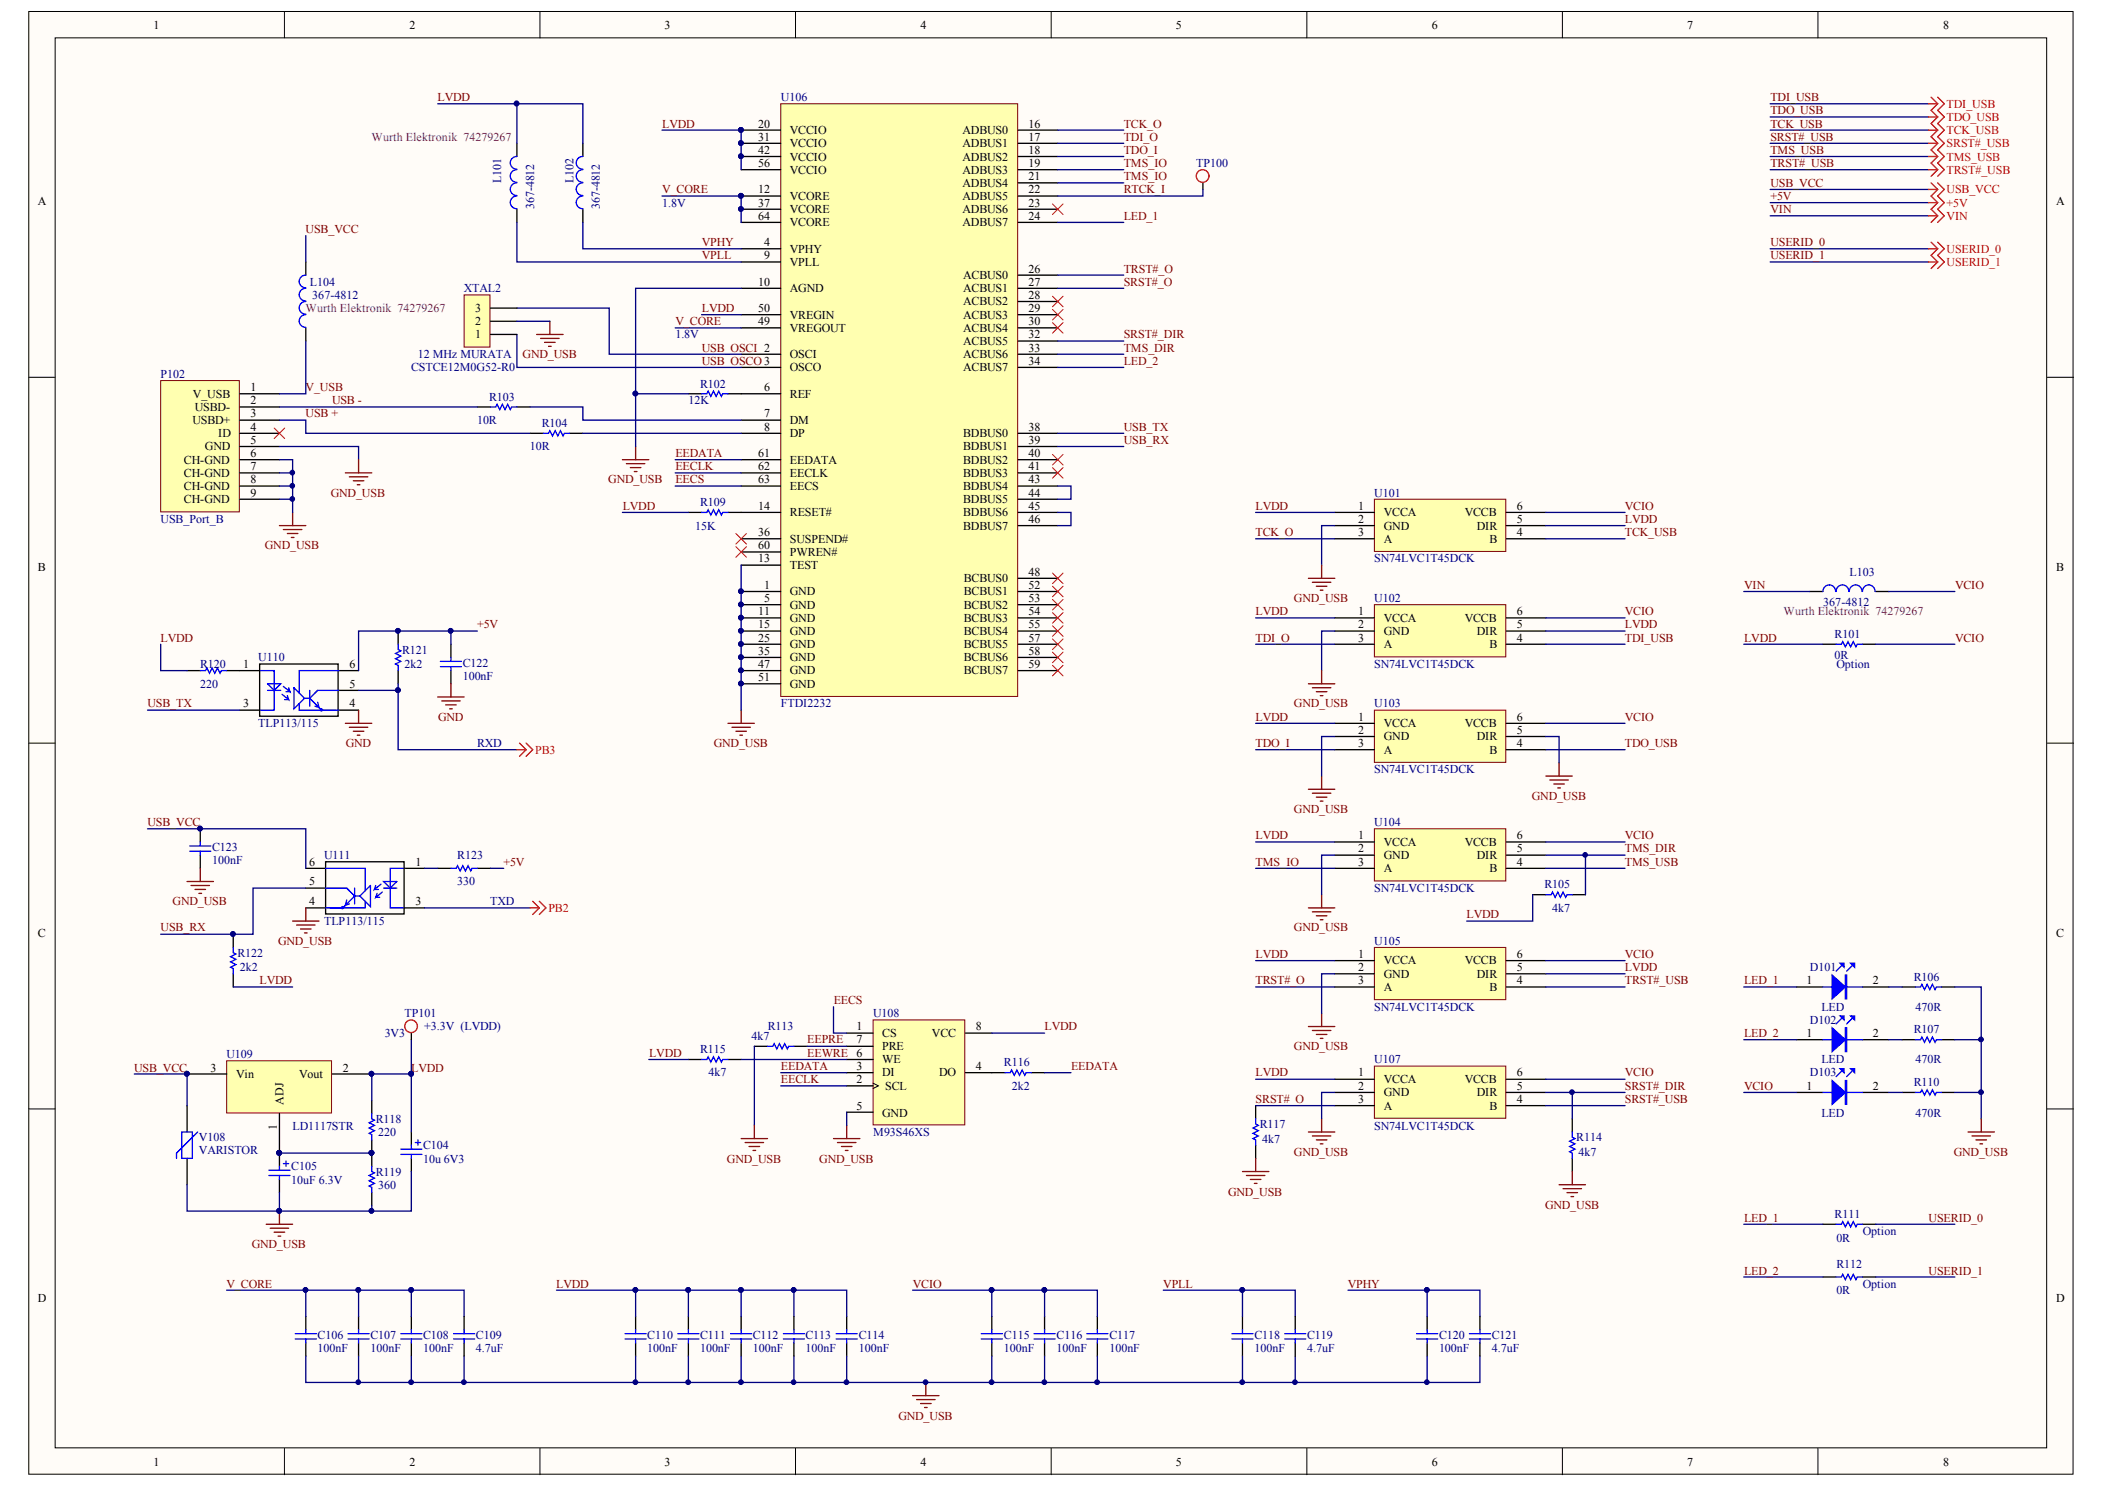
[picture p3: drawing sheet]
<svg xmlns="http://www.w3.org/2000/svg" width="297mm" height="210mm" viewBox="0 0 297 210" stroke-linecap="round" stroke-linejoin="round" font-family="sans-serif">
<defs><g id="words">
<g font-size="1.7">
<text x="21.7" y="4.1">1</text>
<text x="57.8" y="4.1">2</text>
<text x="93.8" y="4.1">3</text>
<text x="129.9" y="4.1">4</text>
<text x="165.9" y="4.1">5</text>
<text x="202" y="4.1">6</text>
<text x="238.1" y="4.1">7</text>
<text x="274.2" y="4.1">8</text>
<text x="107" y="18">20</text>
<text x="145.1" y="18">16</text>
<text x="107" y="19.9">31</text>
<text x="107" y="21.7">42</text>
<text x="107" y="23.6">56</text>
<text x="111.5" y="18.9">VCCIO</text>
<text x="111.5" y="20.8">VCCIO</text>
<text x="111.5" y="22.6">VCCIO</text>
<text x="135.8" y="18.9">ADBUS0</text>
<text x="135.8" y="20.8">ADBUS1</text>
<text x="135.8" y="22.6">ADBUS2</text>
<text x="145.1" y="19.9">17</text>
<text x="145.1" y="21.7">18</text>
<text x="145.1" y="23.6">19</text>
<text x="5.3" y="28.9">A</text>
<text x="107" y="27.3">12</text>
<text x="107" y="29.2">37</text>
<text x="111.5" y="28.2">VCORE</text>
<text x="111.5" y="24.5">VCCIO</text>
<text x="135.8" y="24.5">ADBUS3</text>
<text x="135.8" y="26.4">ADBUS4</text>
<text x="135.8" y="28.2">ADBUS5</text>
<text x="145.1" y="25.4">21</text>
<text x="145.1" y="27.3">22</text>
<text x="145.1" y="29.2">23</text>
<text x="290.2" y="28.9">A</text>
<text x="107" y="31">64</text>
<text x="107.8" y="34.7">4</text>
<text x="111.5" y="35.7">VPHY</text>
<text x="111.5" y="30.1">VCORE</text>
<text x="111.5" y="31.9">VCORE</text>
<text x="135.8" y="30.1">ADBUS6</text>
<text x="135.8" y="31.9">ADBUS7</text>
<text x="145.1" y="31">24</text>
<text x="107" y="40.3">10</text>
<text x="107.8" y="36.6">9</text>
<text x="111.5" y="37.5">VPLL</text>
<text x="111.5" y="41.2">AGND</text>
<text x="135.9" y="39.4">ACBUS0</text>
<text x="135.9" y="41.2">ACBUS1</text>
<text x="145.1" y="38.4">26</text>
<text x="145.1" y="40.3">27</text>
<text x="67.1" y="47.7">1</text>
<text x="67.1" y="45.9">2</text>
<text x="67.1" y="44">3</text>
<text x="107" y="45.9">49</text>
<text x="107" y="44">50</text>
<text x="111.5" y="46.8">VREGOUT</text>
<text x="111.5" y="45">VREGIN</text>
<text x="135.9" y="43.1">ACBUS2</text>
<text x="135.9" y="45">ACBUS3</text>
<text x="135.9" y="46.8">ACBUS4</text>
<text x="145.1" y="42.2">28</text>
<text x="145.1" y="44">29</text>
<text x="145.1" y="45.9">30</text>
<text x="145.1" y="47.7">32</text>
<text x="111.5" y="50.5">OSCI</text>
<text x="111.5" y="52.4">OSCO</text>
<text x="135.9" y="48.7">ACBUS5</text>
<text x="135.9" y="50.5">ACBUS6</text>
<text x="135.9" y="52.4">ACBUS7</text>
<text x="145.1" y="49.6">33</text>
<text x="145.1" y="51.5">34</text>
<text x="27.1" y="59.8">USBD+</text>
<text x="27.2" y="56.1">V_USB</text>
<text x="27.5" y="58">USBD-</text>
<text x="35.4" y="55.2">1</text>
<text x="35.4" y="57">2</text>
<text x="35.4" y="58.9">3</text>
<text x="107.8" y="55.2">6</text>
<text x="107.8" y="58.9">7</text>
<text x="111.5" y="56.1">REF</text>
<text x="111.5" y="59.8">DM</text>
<text x="26" y="65.4">CH-GND</text>
<text x="28.9" y="63.5">GND</text>
<text x="30.8" y="61.7">ID</text>
<text x="35.4" y="60.8">4</text>
<text x="35.4" y="62.6">5</text>
<text x="35.4" y="64.5">6</text>
<text x="107" y="64.5">61</text>
<text x="107.8" y="60.8">8</text>
<text x="111.5" y="61.7">DP</text>
<text x="111.5" y="65.4">EEDATA</text>
<text x="135.9" y="61.7">BDBUS0</text>
<text x="135.9" y="63.5">BDBUS1</text>
<text x="135.9" y="65.4">BDBUS2</text>
<text x="145.1" y="60.8">38</text>
<text x="145.1" y="62.6">39</text>
<text x="145.1" y="64.5">40</text>
<text x="26" y="67.3">CH-GND</text>
<text x="26" y="69.1">CH-GND</text>
<text x="26" y="71">CH-GND</text>
<text x="35.4" y="66.3">7</text>
<text x="35.4" y="68.2">8</text>
<text x="35.4" y="70">9</text>
<text x="107" y="71.9">14</text>
<text x="107" y="66.3">62</text>
<text x="107" y="68.2">63</text>
<text x="111.5" y="67.3">EECLK</text>
<text x="111.5" y="69.1">EECS</text>
<text x="135.9" y="67.3">BDBUS3</text>
<text x="135.9" y="69.1">BDBUS4</text>
<text x="135.9" y="71">BDBUS5</text>
<text x="145.1" y="66.3">41</text>
<text x="145.1" y="68.2">43</text>
<text x="145.1" y="70">44</text>
<text x="145.1" y="71.9">45</text>
<text x="191.6" y="71.9">1</text>
<text x="214.1" y="71.9">6</text>
<text x="107" y="75.6">36</text>
<text x="107" y="77.5">60</text>
<text x="111.5" y="72.8">RESET#</text>
<text x="111.5" y="76.6">SUSPEND#</text>
<text x="135.9" y="72.8">BDBUS6</text>
<text x="135.9" y="74.7">BDBUS7</text>
<text x="145.1" y="73.8">46</text>
<text x="191.6" y="75.6">3</text>
<text x="191.6" y="73.8">2</text>
<text x="195.3" y="76.6">A</text>
<text x="195.3" y="74.7">GND</text>
<text x="195.3" y="72.8">VCCA</text>
<text x="206.7" y="72.8">VCCB</text>
<text x="208.4" y="74.7">DIR</text>
<text x="210.2" y="76.6">B</text>
<text x="214.1" y="73.8">5</text>
<text x="214.1" y="75.6">4</text>
<text x="5.3" y="80.5">B</text>
<text x="107" y="79.3">13</text>
<text x="107.8" y="83.1">1</text>
<text x="111.5" y="84">GND</text>
<text x="111.5" y="80.3">TEST</text>
<text x="111.5" y="78.4">PWREN#</text>
<text x="136" y="82.1">BCBUS0</text>
<text x="136" y="84">BCBUS1</text>
<text x="145.1" y="81.2">48</text>
<text x="145.1" y="83.1">52</text>
<text x="290.2" y="80.5">B</text>
<text x="107" y="86.8">11</text>
<text x="107" y="88.6">15</text>
<text x="107.8" y="84.9">5</text>
<text x="111.5" y="85.8">GND</text>
<text x="111.5" y="87.7">GND</text>
<text x="111.5" y="89.6">GND</text>
<text x="136" y="85.8">BCBUS2</text>
<text x="136" y="87.7">BCBUS3</text>
<text x="136" y="89.6">BCBUS4</text>
<text x="145.1" y="84.9">53</text>
<text x="145.1" y="86.8">54</text>
<text x="145.1" y="88.6">55</text>
<text x="191.6" y="88.6">2</text>
<text x="191.6" y="86.8">1</text>
<text x="195.3" y="89.6">GND</text>
<text x="195.3" y="87.7">VCCA</text>
<text x="206.7" y="87.7">VCCB</text>
<text x="208.4" y="89.6">DIR</text>
<text x="214.1" y="86.8">6</text>
<text x="214.1" y="88.6">5</text>
<text x="34.3" y="94.2">1</text>
<text x="49.3" y="94.2">6</text>
<text x="107" y="90.5">25</text>
<text x="107" y="92.4">35</text>
<text x="107" y="94.2">47</text>
<text x="111.5" y="91.4">GND</text>
<text x="111.5" y="93.3">GND</text>
<text x="111.5" y="95.1">GND</text>
<text x="136" y="91.4">BCBUS5</text>
<text x="136" y="93.3">BCBUS6</text>
<text x="136" y="95.1">BCBUS7</text>
<text x="145.1" y="90.5">57</text>
<text x="145.1" y="92.4">58</text>
<text x="145.1" y="94.2">59</text>
<text x="191.6" y="90.5">3</text>
<text x="195.3" y="91.4">A</text>
<text x="210.2" y="91.4">B</text>
<text x="214.1" y="90.5">4</text>
<text x="34.3" y="99.8">3</text>
<text x="49.3" y="99.8">4</text>
<text x="49.3" y="97">5</text>
<text x="107" y="96.1">51</text>
<text x="111.5" y="97">GND</text>
<text x="191.6" y="101.6">1</text>
<text x="214.1" y="101.6">6</text>
<text x="191.6" y="105.4">3</text>
<text x="191.6" y="103.5">2</text>
<text x="195.3" y="106.3">A</text>
<text x="195.3" y="104.4">GND</text>
<text x="195.3" y="102.6">VCCA</text>
<text x="206.7" y="102.6">VCCB</text>
<text x="208.4" y="104.4">DIR</text>
<text x="210.2" y="106.3">B</text>
<text x="214.1" y="103.5">5</text>
<text x="214.1" y="105.4">4</text>
<text x="191.6" y="118.4">1</text>
<text x="195.3" y="119.3">VCCA</text>
<text x="206.7" y="119.3">VCCB</text>
<text x="214.1" y="118.4">6</text>
<text x="43.6" y="124.9">5</text>
<text x="43.6" y="122.1">6</text>
<text x="58.6" y="122.1">1</text>
<text x="191.6" y="122.1">3</text>
<text x="191.6" y="120.2">2</text>
<text x="195.3" y="123">A</text>
<text x="195.3" y="121.2">GND</text>
<text x="208.4" y="121.2">DIR</text>
<text x="210.2" y="123">B</text>
<text x="214.1" y="120.2">5</text>
<text x="214.1" y="122.1">4</text>
<text x="43.6" y="127.7">4</text>
<text x="58.6" y="127.7">3</text>
<text x="5.3" y="132.2">C</text>
<text x="191.6" y="137">2</text>
<text x="191.6" y="135.1">1</text>
<text x="195.3" y="137.9">GND</text>
<text x="195.3" y="136">VCCA</text>
<text x="206.7" y="136">VCCB</text>
<text x="208.4" y="137.9">DIR</text>
<text x="214.1" y="135.1">6</text>
<text x="214.1" y="137">5</text>
<text x="290.2" y="132.2">C</text>
<text x="191.6" y="138.8">3</text>
<text x="195.3" y="139.8">A</text>
<text x="210.2" y="139.8">B</text>
<text x="214.1" y="138.8">4</text>
<text x="254.9" y="138.8">1</text>
<text x="264.3" y="138.8">2</text>
<text x="120.9" y="145.3">1</text>
<text x="120.9" y="147.2">7</text>
<text x="124.5" y="146.3">CS</text>
<text x="124.5" y="150">WE</text>
<text x="124.5" y="148.1">PRE</text>
<text x="131.5" y="146.3">VCC</text>
<text x="137.7" y="145.3">8</text>
<text x="254.9" y="146.3">1</text>
<text x="264.3" y="146.3">2</text>
<text x="29.7" y="151.2">3</text>
<text x="33.3" y="152.1">Vin</text>
<text x="40" y="155.8" transform="rotate(-90 40 155.8)">ADJ</text>
<text x="42.2" y="152.1">Vout</text>
<text x="48.4" y="151.2">2</text>
<text x="120.9" y="152.8">2</text>
<text x="120.9" y="150.9">3</text>
<text x="124.5" y="151.8">DI</text>
<text x="124.9" y="153.7">SCL</text>
<text x="132.5" y="151.8">DO</text>
<text x="137.7" y="150.9">4</text>
<text x="191.6" y="155.6">3</text>
<text x="191.6" y="153.7">2</text>
<text x="191.6" y="151.8">1</text>
<text x="195.3" y="154.6">GND</text>
<text x="195.3" y="152.8">VCCA</text>
<text x="206.7" y="152.8">VCCB</text>
<text x="208.4" y="154.6">DIR</text>
<text x="214.1" y="151.8">6</text>
<text x="214.1" y="153.7">5</text>
<text x="214.1" y="155.6">4</text>
<text x="254.9" y="153.7">1</text>
<text x="264.3" y="153.7">2</text>
<text x="39.1" y="159.4" transform="rotate(-90 39.1 159.4)">1</text>
<text x="120.9" y="156.6">5</text>
<text x="124.5" y="157.5">GND</text>
<text x="195.3" y="156.6">A</text>
<text x="210.2" y="156.6">B</text>
<text x="5.3" y="183.7">D</text>
<text x="290.2" y="183.7">D</text>
<text x="21.7" y="206.8">1</text>
<text x="57.8" y="206.8">2</text>
<text x="93.8" y="206.8">3</text>
<text x="129.9" y="206.8">4</text>
<text x="165.9" y="206.8">5</text>
<text x="202" y="206.8">6</text>
<text x="238.1" y="206.8">7</text>
<text x="274.2" y="206.8">8</text>
</g>
<g font-size="1.7" fill="#800000">
<text x="61.7" y="14.3">LVDD</text>
<text x="93.5" y="18">LVDD</text>
<text x="158.6" y="18">TCK_O</text>
<text x="249.8" y="14.3">TDI_USB</text>
<text x="249.8" y="16.1">TDO_USB</text>
<text x="249.8" y="18">TCK_USB</text>
<text x="158.6" y="19.9">TDI_O</text>
<text x="158.6" y="21.7">TDO_I</text>
<text x="158.6" y="23.6">TMS_IO</text>
<text x="249.8" y="19.9">SRST#_USB</text>
<text x="249.8" y="23.6">TRST#_USB</text>
<text x="249.8" y="21.7">TMS_USB</text>
<text x="93.5" y="27.3">V_CORE</text>
<text x="158.6" y="25.4">TMS_IO</text>
<text x="158.6" y="27.3">RTCK_I</text>
<text x="249.8" y="26.4">USB_VCC</text>
<text x="249.8" y="28.2">+5V</text>
<text x="43.1" y="32.9">USB_VCC</text>
<text x="99" y="34.7">VPHY</text>
<text x="158.6" y="31">LED_1</text>
<text x="249.8" y="30.1">VIN</text>
<text x="249.8" y="34.7">USERID_0</text>
<text x="99" y="36.6">VPLL</text>
<text x="158.6" y="38.4">TRST#_O</text>
<text x="158.6" y="40.3">SRST#_O</text>
<text x="249.8" y="36.6">USERID_1</text>
<text x="95.3" y="45.9">V_CORE</text>
<text x="99" y="44">LVDD</text>
<text x="158.6" y="47.7">SRST#_DIR</text>
<text x="73.7" y="50.5">GND_USB</text>
<text x="99" y="49.6">USB_OSCI 2</text>
<text x="99" y="51.5">USB_OSCO3</text>
<text x="158.6" y="49.6">TMS_DIR</text>
<text x="158.6" y="51.5">LED_2</text>
<text x="43.1" y="55.2">V_USB</text>
<text x="43.1" y="58.9">USB +</text>
<text x="46.9" y="57">USB -</text>
<text x="95.3" y="64.5">EEDATA</text>
<text x="158.6" y="62.6">USB_RX</text>
<text x="158.6" y="60.8">USB_TX</text>
<text x="46.7" y="70">GND_USB</text>
<text x="85.8" y="68.2">GND_USB</text>
<text x="87.9" y="71.9">LVDD</text>
<text x="95.3" y="68.2">EECS</text>
<text x="95.3" y="66.3">EECLK</text>
<text x="177.2" y="71.9">LVDD</text>
<text x="229.3" y="71.9">VCIO</text>
<text x="37.4" y="77.5">GND_USB</text>
<text x="177.2" y="75.6">TCK_O</text>
<text x="229.3" y="73.8">LVDD</text>
<text x="229.3" y="75.6">TCK_USB</text>
<text x="246.1" y="83.1">VIN</text>
<text x="275.9" y="83.1">VCIO</text>
<text x="67.3" y="88.6">+5V</text>
<text x="177.2" y="86.8">LVDD</text>
<text x="182.6" y="84.9">GND_USB</text>
<text x="229.3" y="86.8">VCIO</text>
<text x="229.3" y="88.6">LVDD</text>
<text x="22.7" y="90.5">LVDD</text>
<text x="177.2" y="90.5">TDI_O</text>
<text x="229.3" y="90.5">TDI_USB</text>
<text x="246.1" y="90.5">LVDD</text>
<text x="275.9" y="90.5">VCIO</text>
<text x="20.8" y="99.8">USB_TX</text>
<text x="61.8" y="101.6">GND</text>
<text x="177.2" y="101.6">LVDD</text>
<text x="182.6" y="99.8">GND_USB</text>
<text x="229.3" y="101.6">VCIO</text>
<text x="48.8" y="105.4">GND</text>
<text x="100.7" y="105.4">GND_USB</text>
<text x="177.2" y="105.4">TDO_I</text>
<text x="229.3" y="105.4">TDO_USB</text>
<text x="216.2" y="112.8">GND_USB</text>
<text x="20.8" y="116.5">USB_VCC</text>
<text x="177.2" y="118.4">LVDD</text>
<text x="182.6" y="114.7">GND_USB</text>
<text x="229.3" y="118.4">VCIO</text>
<text x="71" y="122.1">+5V</text>
<text x="177.2" y="122.1">TMS_IO</text>
<text x="229.3" y="120.2">TMS_DIR</text>
<text x="229.3" y="122.1">TMS_USB</text>
<text x="22.7" y="131.4">USB_RX</text>
<text x="24.4" y="127.7">GND_USB</text>
<text x="182.6" y="131.4">GND_USB</text>
<text x="206.9" y="129.5">LVDD</text>
<text x="39.2" y="133.3">GND_USB</text>
<text x="177.2" y="135.1">LVDD</text>
<text x="229.3" y="135.1">VCIO</text>
<text x="229.3" y="137">LVDD</text>
<text x="36.6" y="138.8">LVDD</text>
<text x="117.6" y="141.6">EECS</text>
<text x="177.2" y="138.8">TRST#_O</text>
<text x="229.3" y="138.8">TRST#_USB</text>
<text x="246.1" y="138.8">LED_1</text>
<text x="91.6" y="149.1">LVDD</text>
<text x="113.9" y="147.2">EEPRE</text>
<text x="113.9" y="149.1">EEWRE 6</text>
<text x="147.4" y="145.3">LVDD</text>
<text x="182.6" y="148.1">GND_USB</text>
<text x="246.1" y="146.3">LED_2</text>
<text x="18.9" y="151.2">USB_VCC</text>
<text x="58" y="151.2">LVDD</text>
<text x="110.2" y="150.9">EEDATA</text>
<text x="110.2" y="152.8">EECLK</text>
<text x="151.1" y="150.9">EEDATA</text>
<text x="177.2" y="151.8">LVDD</text>
<text x="177.2" y="155.6">SRST#_O</text>
<text x="229.3" y="151.8">VCIO</text>
<text x="229.3" y="153.7">SRST#_DIR</text>
<text x="229.3" y="155.6">SRST#_USB</text>
<text x="246.1" y="153.7">VCIO</text>
<text x="102.6" y="164">GND_USB</text>
<text x="115.6" y="164">GND_USB</text>
<text x="182.6" y="163.1">GND_USB</text>
<text x="275.7" y="163.1">GND_USB</text>
<text x="173.3" y="168.7">GND_USB</text>
<text x="218" y="170.5">GND_USB</text>
<text x="246.1" y="172.4">LED_1</text>
<text x="272.2" y="172.4">USERID_0</text>
<text x="35.5" y="176.1">GND_USB</text>
<text x="246.1" y="179.8">LED_2</text>
<text x="272.2" y="179.8">USERID_1</text>
<text x="32" y="181.7">V_CORE</text>
<text x="78.5" y="181.7">LVDD</text>
<text x="128.8" y="181.7">VCIO</text>
<text x="164.2" y="181.7">VPLL</text>
<text x="190.2" y="181.7">VPHY</text>
<text x="126.8" y="200.3">GND_USB</text>
</g>
<g font-size="1.7" fill="#000080">
<text x="110.2" y="14.3">U106</text>
<text x="168.8" y="23.6">TP100</text>
<text x="70.7" y="25.8" transform="rotate(-90 70.7 25.8)">L101</text>
<text x="75.4" y="29.5" transform="rotate(-90 75.4 29.5)">367-4812</text>
<text x="80.9" y="25.8" transform="rotate(-90 80.9 25.8)">L102</text>
<text x="84.7" y="29.5" transform="rotate(-90 84.7 29.5)">367-4812</text>
<text x="93.5" y="29.2">1.8V</text>
<text x="43.7" y="40.3">L104</text>
<text x="65.5" y="41.2">XTAL2</text>
<text x="44.1" y="42.2">367-4812</text>
<text x="95.3" y="47.7">1.8V</text>
<text x="22.7" y="53.3">P102</text>
<text x="58" y="52.4">CSTCE12M0G52-R0</text>
<text x="58.9" y="50.5">12 MHz MURATA</text>
<text x="67.3" y="59.8">10R</text>
<text x="69" y="56.5">R103</text>
<text x="97.2" y="57">12K</text>
<text x="98.8" y="54.7">R102</text>
<text x="74.8" y="63.5">10R</text>
<text x="76.5" y="60.2">R104</text>
<text x="98.8" y="71.4">R109</text>
<text x="193.9" y="70">U101</text>
<text x="22.7" y="73.8">USB_Port_B</text>
<text x="98.1" y="74.7">15K</text>
<text x="193.9" y="79.3">SN74LVC1T45DCK</text>
<text x="261" y="81.2">L103</text>
<text x="193.9" y="84.9">U102</text>
<text x="257.3" y="85.5">367-4812</text>
<text x="258.9" y="90">R101</text>
<text x="28.2" y="94.2">R120</text>
<text x="36.5" y="93.3">U110</text>
<text x="56.7" y="92.2">R121</text>
<text x="57.1" y="94.2">2k2</text>
<text x="65.3" y="94">C122</text>
<text x="65.3" y="95.9">100nF</text>
<text x="193.9" y="94.2">SN74LVC1T45DCK</text>
<text x="258.9" y="92.9">0R</text>
<text x="259.1" y="94.2">Option</text>
<text x="28.2" y="97">220</text>
<text x="110.2" y="99.8">FTDI2232</text>
<text x="193.9" y="99.8">U103</text>
<text x="36.5" y="102.6">TLP113/115</text>
<text x="67.3" y="105.4">RXD</text>
<text x="193.9" y="109.1">SN74LVC1T45DCK</text>
<text x="193.9" y="116.5">U104</text>
<text x="29.9" y="120.1">C123</text>
<text x="29.9" y="121.9">100nF</text>
<text x="45.8" y="121.2">U111</text>
<text x="64.5" y="121.2">R123</text>
<text x="64.5" y="124.9">330</text>
<text x="193.9" y="125.8">SN74LVC1T45DCK</text>
<text x="217.9" y="125.3">R105</text>
<text x="45.8" y="130.5">TLP113/115</text>
<text x="69.2" y="127.7">TXD</text>
<text x="219" y="128.6">4k7</text>
<text x="33.5" y="134.9">R122</text>
<text x="33.8" y="137">2k2</text>
<text x="193.9" y="133.3">U105</text>
<text x="255.4" y="137">D101</text>
<text x="57.1" y="143.5">TP101</text>
<text x="123.2" y="143.5">U108</text>
<text x="193.9" y="142.5">SN74LVC1T45DCK</text>
<text x="257" y="142.5">LED</text>
<text x="270" y="138.3">R106</text>
<text x="270.3" y="142.5">470R</text>
<text x="32" y="149.3">U109</text>
<text x="54.3" y="146.3">3V3</text>
<text x="59.9" y="145.3">+3.3V (LVDD)</text>
<text x="98.8" y="148.5">R115</text>
<text x="106.1" y="146.7">4k7</text>
<text x="108.3" y="145.3">R113</text>
<text x="193.9" y="150">U107</text>
<text x="255.4" y="144.4">D102</text>
<text x="257" y="150">LED</text>
<text x="270" y="145.8">R107</text>
<text x="270.3" y="150">470R</text>
<text x="100" y="151.8">4k7</text>
<text x="141.7" y="150.4">R116</text>
<text x="142.8" y="153.7">2k2</text>
<text x="255.4" y="151.8">D103</text>
<text x="270" y="153.2">R110</text>
<text x="28.1" y="161">V108</text>
<text x="41.3" y="159.4">LD1117STR</text>
<text x="53" y="158.4">R118</text>
<text x="53.4" y="160.3">220</text>
<text x="123.2" y="160.3">M93S46XS</text>
<text x="177.8" y="159.1">R117</text>
<text x="178.1" y="161.2">4k7</text>
<text x="193.9" y="159.4">SN74LVC1T45DCK</text>
<text x="222.4" y="161">R114</text>
<text x="257" y="157.5">LED</text>
<text x="270.3" y="157.5">470R</text>
<text x="28.1" y="162.8">VARISTOR</text>
<text x="41.1" y="165.1">C105</text>
<text x="41.1" y="167">10uF 6.3V</text>
<text x="53" y="165.9">R119</text>
<text x="53.4" y="167.7">360</text>
<text x="59.7" y="162.1">C104</text>
<text x="59.7" y="164">10u 6V3</text>
<text x="222.8" y="163.1">4k7</text>
<text x="258.9" y="171.8">R111</text>
<text x="259.1" y="175.2">0R</text>
<text x="259.1" y="178.9">R112</text>
<text x="262.9" y="174.2">Option</text>
<text x="259.1" y="182.6">0R</text>
<text x="262.9" y="181.7">Option</text>
<text x="44.8" y="188.8">C106</text>
<text x="44.8" y="190.7">100nF</text>
<text x="52.3" y="188.8">C107</text>
<text x="52.3" y="190.7">100nF</text>
<text x="59.7" y="188.8">C108</text>
<text x="59.7" y="190.7">100nF</text>
<text x="67.2" y="188.8">C109</text>
<text x="67.2" y="190.7">4.7uF</text>
<text x="91.3" y="188.8">C110</text>
<text x="91.3" y="190.7">100nF</text>
<text x="98.8" y="188.8">C111</text>
<text x="98.8" y="190.7">100nF</text>
<text x="106.2" y="188.8">C112</text>
<text x="106.2" y="190.7">100nF</text>
<text x="113.7" y="188.8">C113</text>
<text x="113.7" y="190.7">100nF</text>
<text x="121.2" y="188.8">C114</text>
<text x="121.2" y="190.7">100nF</text>
<text x="141.7" y="188.8">C115</text>
<text x="141.7" y="190.7">100nF</text>
<text x="149.1" y="188.8">C116</text>
<text x="149.1" y="190.7">100nF</text>
<text x="156.5" y="188.8">C117</text>
<text x="156.5" y="190.7">100nF</text>
<text x="177" y="188.8">C118</text>
<text x="177" y="190.7">100nF</text>
<text x="184.5" y="188.8">C119</text>
<text x="184.5" y="190.7">4.7uF</text>
<text x="203.1" y="188.8">C120</text>
<text x="203.1" y="190.7">100nF</text>
<text x="210.5" y="188.8">C121</text>
<text x="210.5" y="190.7">4.7uF</text>
</g>
<g font-size="1.7" fill="#f00">
<text x="274.7" y="15.2">TDI_USB</text>
<text x="274.7" y="17.1">TDO_USB</text>
<text x="274.7" y="18.9">TCK_USB</text>
<text x="274.7" y="20.8">SRST#_USB</text>
<text x="274.7" y="22.6">TMS_USB</text>
<text x="274.7" y="24.5">TRST#_USB</text>
<text x="274.7" y="27.3">USB_VCC</text>
<text x="274.7" y="29.2">+5V</text>
<text x="274.7" y="31">VIN</text>
<text x="274.7" y="35.7">USERID_0</text>
<text x="274.7" y="37.5">USERID_1</text>
<text x="75.5" y="106.3">PB3</text>
<text x="77.4" y="128.6">PB2</text>
</g>
<g font-size="1.7" fill="#800080">
<text x="52.4" y="19.9">Wurth Elektronik 74279267</text>
<text x="43.1" y="44">Wurth Elektronik 74279267</text>
<text x="251.7" y="86.8">Wurth Elektronik 74279267</text>
</g>
</g></defs>
<g fill="#fffcf8" stroke="#000" stroke-width=".14">
<path d="M4.1 1.6h288.4v206.4h-288.4z"/>
<path d="M7.8 5.3h281v198.9h-281z"/>
</g>
<g fill="none" stroke="#000" stroke-width=".14">
<path d="M40.1 1.6v3.7M76.2 1.6v3.7M112.3 1.6v3.7M148.3 1.6v3.7M184.4 1.6v3.7M220.5 1.6v3.7M256.5 1.6v3.7M4.1 53.2h3.7M288.9 53.2h3.7M4.1 104.8h3.7M288.9 104.8h3.7M4.1 156.4h3.7"/>
<path d="M288.9 156.4h3.7M40.1 204.3v3.7M76.2 204.3v3.7M112.3 204.3v3.7M148.3 204.3v3.7M184.4 204.3v3.7M220.5 204.3v3.7M256.5 204.3v3.7"/>
</g>
<path d="M22.7 53.7h11.1v18.5h-11.1z" fill="#ffffb0" stroke="#800000" stroke-width=".14"/>
<path d="M33.8 55.5h5.6M33.8 57.4h5.6M33.8 59.3h5.6M33.8 61.1h5.6M33.8 63h5.6M33.8 64.8h5.6M33.8 66.7h5.6M33.8 68.6h5.6M33.8 70.4h5.6" fill="none" stroke="#000" stroke-width=".19"/>
<path d="M39.4 74.1h3.8M40 74.7h2.6M40.5 75.3h1.5M41.1 75.8h.4M41.3 72.3v1.8M37.6 172.7h3.7M38.1 173.3h2.6M38.7 173.8h1.5M39.2 174.4h.4M39.4 170.8v1.9" fill="none" stroke="#800000" stroke-width=".19"/>
<circle cx="39.4" cy="170.8" r=".33" fill="#000080" stroke="#000080" stroke-width=".14"/>
<path d="M32 149.6h14.8v7.4h-14.8z" fill="#ffffb0" stroke="#800000" stroke-width=".14"/>
<g fill="none" stroke="#000" stroke-width=".19">
<path d="M43.2 37v1.8M43.2 46.3v1.8M255.4 83.4h1.8M257.2 90.9h1.9M262.8 90.9h1.9M264.7 83.4h1.8M253.5 139.2h3.7M262.8 139.2h3.7M268.4 139.2h1.9M274 139.2h1.9M26.4 151.5h5.6M26.4 156v3.7"/>
<path d="M39.4 157.1v7.4M46.9 151.5h5.6M52.5 155.2v1.9M58 159.7v1.8M253.5 146.7h3.7M253.5 154.1h3.7M262.8 146.7h3.7M262.8 154.1h3.7M268.4 146.7h1.9M268.4 154.1h1.9M274 146.7h1.9M274 154.1h1.9"/>
<path d="M26.4 163.4v3.7M39.4 166.4v1.8M52.5 160.8v3.7M52.5 168.2v1.9M58 163.4v1.9M257.2 172.7h1.9M262.8 172.7h1.9M257.2 180.1h1.9M262.8 180.1h1.9"/>
</g>
<g fill="#000080" stroke="#000080" stroke-width=".14">
<circle cx="39.4" cy="162.6" r=".33"/>
<circle cx="52.4" cy="151.5" r=".33"/>
<circle cx="26.4" cy="151.5" r=".33"/>
<circle cx="52.4" cy="162.6" r=".33"/>
<circle cx="39.4" cy="170.8" r=".33"/>
<circle cx="52.4" cy="170.8" r=".33"/>
<circle cx="58" cy="151.5" r=".33"/>
<circle cx="279.5" cy="154.1" r=".33"/>
<circle cx="279.5" cy="146.6" r=".33"/>
</g>
<g fill="none" stroke="#00f" stroke-width=".19">
<path d="M43.2 38.8a.89 .89 0 0 0-1 .9 .89 .89 0 0 0 1 .9M43.2 44.4a.89 .89 0 0 0-1 .9 .89 .89 0 0 0 1 .9M43.2 42.5a.89 .89 0 0 0-1 .9 .89 .89 0 0 0 1 .9M43.2 40.7a.89 .89 0 0 0-1 .9 .89 .89 0 0 0 1 .9M259 83.4a.89 .89 0 0 0-.9-.9 .89 .89 0 0 0-.9 .9M259.1 90.9h.7l.2-.4 .4 .8 .4-.8 .3 .8 .4-.8 .4 .8 .2-.4h.7M260.9 83.4a.89 .89 0 0 0-.9-.9 .89 .89 0 0 0-.9 .9M262.7 83.4a.89 .89 0 0 0-.8-.9 .89 .89 0 0 0-.9 .9M264.6 83.4a.88 .88 0 0 0-.9-.9 .88 .88 0 0 0-.9 .9M257.2 139.2h5.6M259.8 136.3l-.7 .7M261.3 136.3l-.7 .7"/>
<path d="M270.3 139.2h.7l.2-.3 .4 .7 .3-.7 .4 .7 .4-.7 .4 .7 .1-.4h.8M25.7 159.7h1.4v3.7h-1.4zM27.9 159.7l-3 3v.7M52.5 157.1v.7l.3 .2-.7 .4 .7 .4-.7 .3 .7 .4-.7 .4 .4 .2v.7M257.2 146.7h5.6M257.2 154.1h5.6M259.8 143.7l-.7 .7M259.8 151.1l-.7 .8M261.3 143.7l-.7 .7M261.3 151.1l-.7 .8M270.3 146.7h.7l.2-.4 .4 .7 .3-.7 .4 .7 .4-.7 .4 .7 .1-.3h.8M270.3 154.1h.7l.2-.4 .4 .8 .3-.8 .4 .8 .4-.8 .4 .8 .1-.4h.8"/>
<path d="M37.9 165.1h3M37.9 165.8h3M39.4 164.5v.6M39.4 165.8v.6M40 164.1h.7M40.4 163.8v.7M52.5 164.5v.8l.3 .1-.7 .4 .7 .4-.7 .4 .7 .3-.7 .4 .4 .2v.7M56.6 162.1h2.9M56.6 162.8h2.9M58 161.5v.6M58 162.8v.6M58.6 161.2h.7"/>
<path d="M59 160.8v.7M259.1 172.7h.7l.2-.4 .4 .8 .4-.8 .3 .8 .4-.8 .4 .8 .2-.4h.7M259.1 180.1h.7l.2-.3 .4 .7 .4-.7 .3 .7 .4-.7 .4 .7 .2-.4h.7"/>
</g>
<g fill="none" stroke="#000080" stroke-width=".19">
<path d="M39.4 63h11.2v1.8M246.1 83.4h9.3M246.1 90.9h11.1M264.7 90.9h11.2M266.5 83.4h9.4M246.1 139.2h7.4M266.5 139.2h1.9M275.9 139.2h3.7v18.6M52.5 155.2v-3.7h5.5v8.2M246.1 146.7h7.4M246.1 154.1h7.4M266.5 146.7h1.9"/>
<path d="M266.5 154.1h1.9M275.9 146.7h3.7M275.9 154.1h3.7M26.4 167.1v3.7h13v-2.6M39.4 162.7h13.1M52.5 170.1v.7h-13.1M58 165.3v5.5h-5.5M246.1 172.7h11.1M246.1 180.1h11.1"/>
</g>
<path d="M48.7 66.7h3.8M49.3 67.3h2.6M49.9 67.8h1.4M50.4 68.4h.4M50.6 64.8v1.9M277.7 159.7h3.7M279.6 157.8v1.9M278.3 160.2h2.6M278.8 160.8h1.5M279.4 161.4h.4" fill="none" stroke="#800000" stroke-width=".19"/>
<g fill="#00f" stroke="#00f" stroke-width=".19">
<path d="M258.5 137.6l1.9 1.6-1.9 1.7z"/>
<path d="M261.1 135.9h.6v.5z"/>
<path d="M259.7 135.9h.5v.5z"/>
<path d="M258.5 145l1.9 1.7-1.9 1.6z"/>
<path d="M261.1 143.3h.6v.6z"/>
<path d="M259.7 143.3h.5v.6z"/>
<path d="M258.5 152.4l1.9 1.7-1.9 1.7z"/>
<path d="M261.1 150.8h.6v.5z"/>
<path d="M259.7 150.8h.5v.5z"/>
<path d="M260.4 137.6h.2v3.3h-.2z" fill-rule="evenodd"/>
<path d="M260.4 145h.2v3.3h-.2z" fill-rule="evenodd"/>
<path d="M260.4 152.4h.2v3.4h-.2z" fill-rule="evenodd"/>
</g>
<path d="M193.9 150.4h18.6v7.3h-18.6z" fill="#ffffb0" stroke="#800000" stroke-width=".14"/>
<path d="M177.2 156v1.8M188.4 156h5.5M188.4 154.1h5.5M188.4 152.2h5.5M212.6 156h5.5M212.6 154.1h5.5M212.6 152.2h5.5M221.9 157.8v1.9M177.2 161.5v1.9M221.9 163.4v1.9" fill="none" stroke="#000" stroke-width=".19"/>
<path d="M177.2 152.2h11.2M177.2 156h11.2M218.1 152.2h11.2M218.1 154.1h11.2M218.1 156h11.2M221.9 154.1v3.7" fill="none" stroke="#000080" stroke-width=".19"/>
<g fill="none" stroke="#800000" stroke-width=".19">
<path d="M184.6 159.7h3.8M186.5 157.8v1.9M175.3 165.3h3.7M175.9 165.8h2.6M176.4 166.4h1.5M177 166.9h.4M177.2 163.4v1.9M185.2 160.2h2.6M185.8 160.8h1.4M186.3 161.4h.4M220 167.1h3.7M220.6 167.7h2.6"/>
<path d="M221.1 168.2h1.5M221.7 168.8h.4M221.9 165.3v1.8"/>
</g>
<path d="M177.2 157.8v.8l.4 .2-.8 .3 .8 .4-.8 .4 .8 .3-.8 .4 .4 .2v.7M221.9 159.7v.7l.3 .2-.7 .4 .7 .4-.7 .3 .7 .4-.7 .4 .4 .2v.7" fill="none" stroke="#00f" stroke-width=".19"/>
<circle cx="221.8" cy="154.1" r=".33" fill="#000080" stroke="#000080" stroke-width=".14"/>
<path d="M193.9 133.6h18.6v7.4h-18.6z" fill="#ffffb0" stroke="#800000" stroke-width=".14"/>
<path d="M188.4 139.2h5.5M188.4 137.4h5.5M188.4 135.5h5.5M212.6 139.2h5.5M212.6 137.4h5.5M212.6 135.5h5.5" fill="none" stroke="#000" stroke-width=".19"/>
<path d="M177.2 135.5h11.2M177.2 139.2h11.2M188.4 137.4h-1.9v5.5M218.1 135.5h11.2M218.1 137.4h11.2M218.1 139.2h11.2M188.4 154.1h-1.9v3.7" fill="none" stroke="#000080" stroke-width=".19"/>
<path d="M184.6 144.8h3.8M185.2 145.4h2.6M185.8 145.9h1.4M186.3 146.5h.4M186.5 142.9v1.9" fill="none" stroke="#800000" stroke-width=".19"/>
<path d="M193.9 116.9h18.6v7.4h-18.6z" fill="#ffffb0" stroke="#800000" stroke-width=".14"/>
<path d="M188.4 118.8h5.5M212.6 118.8h5.5M188.4 122.5h5.5M188.4 120.6h5.5M212.6 122.5h5.5M212.6 120.6h5.5M216.3 126.2h1.8M221.9 126.2h1.8" fill="none" stroke="#000" stroke-width=".19"/>
<path d="M177.2 118.8h11.2M218.1 118.8h11.2M177.2 122.5h11.2M188.4 120.6h-1.9v5.6M218.1 120.6h11.2M218.1 122.5h11.2M223.7 120.6v5.6" fill="none" stroke="#000080" stroke-width=".19"/>
<path d="M184.6 128.1h3.8M185.2 128.6h2.6M185.8 129.2h1.4M186.3 129.7h.4M186.5 126.2v1.9" fill="none" stroke="#800000" stroke-width=".19"/>
<path d="M218.1 126.2h.8l.2-.4 .3 .8 .4-.8 .4 .8 .4-.8 .3 .8 .2-.4h.8" fill="none" stroke="#00f" stroke-width=".19"/>
<circle cx="223.7" cy="120.6" r=".33" fill="#000080" stroke="#000080" stroke-width=".14"/>
<path d="M193.9 100.2h18.6v7.3h-18.6z" fill="#ffffb0" stroke="#800000" stroke-width=".14"/>
<path d="M188.4 105.8h5.5M188.4 103.9h5.5M188.4 102h5.5M212.6 105.8h5.5M212.6 103.9h5.5M212.6 102h5.5" fill="none" stroke="#000" stroke-width=".19"/>
<path d="M177.2 102h11.2M177.2 105.8h11.2M188.4 103.9h-1.9v5.6M218.1 103.9h1.9v3.7M218.1 102h11.2M218.1 105.8h11.2" fill="none" stroke="#000080" stroke-width=".19"/>
<path d="M184.6 111.3h3.8M185.2 111.9h2.6M185.8 112.5h1.4M186.3 113h.4M186.5 109.5v1.8M218.1 109.5h3.8M218.7 110h2.6M219.3 110.6h1.4M219.8 111.1h.4M220 107.6v1.9" fill="none" stroke="#800000" stroke-width=".19"/>
<path d="M193.9 85.3h18.6v7.4h-18.6z" fill="#ffffb0" stroke="#800000" stroke-width=".14"/>
<path d="M188.4 90.9h5.5M188.4 89h5.5M188.4 87.2h5.5M212.6 90.9h5.5M212.6 89h5.5M212.6 87.2h5.5" fill="none" stroke="#000" stroke-width=".19"/>
<path d="M177.2 87.2h11.2M177.2 90.9h11.2M188.4 89h-1.9v5.6M218.1 87.2h11.2M218.1 89h11.2M218.1 90.9h11.2" fill="none" stroke="#000080" stroke-width=".19"/>
<path d="M184.6 96.5h3.8M185.2 97h2.6M185.8 97.6h1.4M186.3 98.1h.4M186.5 94.6v1.9" fill="none" stroke="#800000" stroke-width=".19"/>
<path d="M193.9 70.4h18.6v7.4h-18.6z" fill="#ffffb0" stroke="#800000" stroke-width=".14"/>
<path d="M188.4 76h5.5M188.4 74.1h5.5M188.4 72.3h5.5M212.6 76h5.5M212.6 74.1h5.5M212.6 72.3h5.5" fill="none" stroke="#000" stroke-width=".19"/>
<path d="M177.2 72.3h11.2M177.2 76h11.2M188.4 74.1h-1.9v5.6M218.1 72.3h11.2M218.1 74.1h11.2M218.1 76h11.2" fill="none" stroke="#000080" stroke-width=".19"/>
<path d="M186.5 79.7v1.9M184.6 81.6h3.8M185.2 82.1h2.6M185.8 82.7h1.4M186.3 83.3h.4" fill="none" stroke="#800000" stroke-width=".19"/>
<path d="M110.2 14.6h33.4v83.6h-33.4z" fill="#ffffb0" stroke="#800000" stroke-width=".14"/>
<g fill="none" stroke="#000" stroke-width=".19">
<path d="M104.6 18.4h5.6M143.7 18.4h5.6M72.9 20.2v1.9M72.9 29.5v1.9M82.2 20.2v1.9M82.2 29.5v1.9M104.6 35.1h5.6M104.6 37h5.6M104.6 27.7h5.6M104.6 20.2h5.6M104.6 22.1h5.6M104.6 23.9h5.6"/>
<path d="M104.6 29.5h5.6M104.6 31.4h5.6M143.7 27.7h5.6M143.7 20.2h5.6M143.7 22.1h5.6M143.7 23.9h5.6M143.7 25.8h5.6M143.7 29.5h5.6M143.7 31.4h5.6M143.7 38.8h5.6M67.4 57.4h1.8M72.9 57.4h1.9"/>
<path d="M97.1 55.5h1.9M102.7 55.5h7.5M104.6 50h5.6M104.6 51.8h5.6M104.6 59.3h5.6M104.6 40.7h5.6M104.6 44.4h5.6M104.6 46.3h5.6M143.7 50h5.6M143.7 51.8h5.6M143.7 40.7h5.6M143.7 42.5h5.6"/>
<path d="M143.7 44.4h5.6M143.7 46.3h5.6M143.7 48.1h5.6M74.8 61.1h1.9M80.4 61.1h1.8M97.1 72.3h1.9M102.7 72.3h7.5M104.6 61.1h5.6M104.6 79.7h5.6M104.6 76h5.6M104.6 64.8h5.6M104.6 66.7h5.6"/>
<path d="M104.6 68.6h5.6M104.6 77.9h5.6M143.7 61.1h5.6M143.7 72.3h5.6M143.7 63h5.6M143.7 64.8h5.6M143.7 66.7h5.6M143.7 68.6h5.6M143.7 70.4h5.6M143.7 74.1h5.6M104.6 83.4h5.6M104.6 85.3h5.6"/>
<path d="M104.6 87.2h5.6M104.6 89h5.6M104.6 90.9h5.6M104.6 92.7h5.6M104.6 94.6h5.6M104.6 96.5h5.6M143.7 83.4h5.6M143.7 85.3h5.6M143.7 87.2h5.6M143.7 89h5.6M143.7 90.9h5.6M143.7 92.7h5.6"/>
<path d="M143.7 94.6h5.6M143.7 81.6h5.6M58 145.7v1"/>
</g>
<g fill="#000080" stroke="#000080" stroke-width=".14">
<circle cx="104.5" cy="83.4" r=".33"/>
<circle cx="104.5" cy="85.3" r=".33"/>
<circle cx="104.5" cy="87.1" r=".33"/>
<circle cx="104.5" cy="27.6" r=".33"/>
<circle cx="104.5" cy="89" r=".33"/>
<circle cx="104.5" cy="18.3" r=".33"/>
<circle cx="104.5" cy="90.8" r=".33"/>
<circle cx="104.5" cy="20.2" r=".33"/>
<circle cx="104.5" cy="92.7" r=".33"/>
<circle cx="104.5" cy="29.5" r=".33"/>
<circle cx="104.5" cy="22" r=".33"/>
<circle cx="104.5" cy="94.6" r=".33"/>
<circle cx="104.5" cy="96.4" r=".33"/>
<circle cx="58" cy="151.5" r=".33"/>
<circle cx="89.7" cy="55.5" r=".33"/>
<circle cx="41.2" cy="68.5" r=".33"/>
</g>
<g fill="none" stroke="#000080" stroke-width=".19">
<path d="M93.4 18.4h11.2v5.5M149.3 18.4h9.3M93.4 27.7h11.2v3.7M149.3 20.2h9.3M149.3 22.1h9.3M149.3 23.9h9.3M149.3 25.8h9.3M149.3 31.4h9.3M149.3 38.8h9.3M74.8 57.4h7.4v1.9h22.4M95.3 46.3h9.3M97.1 55.5h-7.4v7.5"/>
<path d="M99 44.4h5.6M149.3 40.7h9.3M149.3 48.1h9.3M149.3 50h9.3M149.3 51.8h9.3M39.4 68.6h1.9M82.2 61.1h22.4M87.8 72.3h9.3M95.3 64.8h9.3M95.3 66.7h9.3M95.3 68.6h9.3M104.6 79.7v20.5"/>
<path d="M149.3 68.6h1.8v1.8h-1.8M149.3 72.3h1.8v1.8h-1.8M58 146.7v4.8"/>
</g>
<g fill="none" stroke="#800000" stroke-width=".19">
<path d="M75.7 47.2h3.8M76.3 47.7h2.6M76.8 48.3h1.5M77.4 48.9h.4M77.6 45.3v1.9M87.8 64.8h3.8M88.4 65.4h2.6M88.9 66h1.5M89.5 66.5h.4M89.7 63v1.8M102.7 102h3.7M103.3 102.6h2.6"/>
<path d="M103.8 103.2h1.5M104.4 103.7h.4M104.6 100.2v1.8"/>
</g>
<circle cx="58" cy="144.8" r=".89" fill="none" stroke="#f00" stroke-width=".19"/>
<path d="M72.9 27.7a.89 .89 0 0 0-.9 .8 .89 .89 0 0 0 .9 .9M72.9 25.8a.89 .89 0 0 0-.9 .9 .89 .89 0 0 0 .9 .9M72.9 23.9a.89 .89 0 0 0-.9 .9 .89 .89 0 0 0 .9 .9M72.9 22.1a.89 .89 0 0 0-.9 .9 .89 .89 0 0 0 .9 .9M82.2 27.7a.89 .89 0 0 0-.9 .8 .89 .89 0 0 0 .9 .9M82.2 25.8a.89 .89 0 0 0-.9 .9 .89 .89 0 0 0 .9 .9M82.2 23.9a.89 .89 0 0 0-.9 .9 .89 .89 0 0 0 .9 .9M82.2 22.1a.89 .89 0 0 0-.9 .9 .89 .89 0 0 0 .9 .9M69.2 57.4h.8l.1-.4 .4 .8 .4-.8 .4 .8 .3-.8 .4 .8 .2-.4h.7M99 55.5h.7l.2-.3 .4 .7 .4-.7 .3 .7 .4-.7 .4 .7 .2-.4h.7M76.7 61.1h.7l.2-.3 .4 .7 .3-.7 .4 .7 .4-.7 .4 .7 .1-.4h.8M99 72.3h.7l.2-.4 .4 .8 .4-.8 .3 .8 .4-.8 .4 .8 .2-.4h.7" fill="none" stroke="#00f" stroke-width=".19"/>
<g fill="none" stroke="#f00" stroke-width=".14">
<path d="M148.5 28.8l1.5 1.5M150 28.8l-1.5 1.5M148.5 41.8l1.5 1.5M148.5 43.6l1.5 1.5M148.5 45.5l1.5 1.5M150 41.8l-1.5 1.5M150 43.6l-1.5 1.5M150 45.5l-1.5 1.5M38.7 60.4l1.5 1.5M40.2 60.4l-1.5 1.5M103.8 75.3l1.5 1.4M103.8 77.1l1.5 1.5"/>
<path d="M105.3 75.3l-1.5 1.4M105.3 77.1l-1.5 1.5M148.5 66l1.5 1.4M148.5 64.1l1.5 1.5M150 66l-1.5 1.4M150 64.1l-1.5 1.5M148.5 80.8l1.5 1.5M148.5 82.7l1.5 1.5M148.5 84.6l1.5 1.4M148.5 86.4l1.5 1.5M148.5 88.3l1.5 1.5M148.5 90.1l1.5 1.5"/>
<path d="M148.5 92l1.5 1.5M148.5 93.9l1.5 1.4M150 80.8l-1.5 1.5M150 82.7l-1.5 1.5M150 84.6l-1.5 1.4M150 86.4l-1.5 1.5M150 88.3l-1.5 1.5M150 90.1l-1.5 1.5M150 92l-1.5 1.5M150 93.9l-1.5 1.4"/>
</g>
<path d="M123.2 143.9h12.9v14.8h-12.9z" fill="#ffffb0" stroke="#800000" stroke-width=".14"/>
<g fill="none" stroke="#000" stroke-width=".19">
<path d="M169.7 25.8v.9M26.4 94.6h1.9M32 94.6h4.6M36.6 93.7h11.1v7.3h-11.1zM47.8 94.6h2.8M47.8 97.4h2.8M56.2 89v1.9M56.2 94.6v1.9M63.6 90.9v1.8M63.6 94.6v1.9M28.3 116.9v1.9M33.8 100.2h2.8"/>
<path d="M47.8 100.2h2.8M28.3 120.6v1.9M32.9 131.8v1.8M32.9 137.4v1.8M43.2 122.5h2.7M43.2 128.1h2.7M43.2 125.3h2.7M45.9 121.6h11.1v7.3h-11.1zM57.1 122.5h2.8M57.1 128.1h2.8M61.8 122.5h1.8M67.4 122.5h1.8"/>
<path d="M97.1 149.5h1.9M102.7 149.5h1.9M106.4 147.6h1.9M112 147.6h1.9M119.5 145.7h3.7M119.5 153.2h3.7M119.5 151.3h3.7M119.5 156.9h3.7M119.5 149.5h3.7M119.5 147.6h3.7M136.2 145.7h3.8M136.2 151.3h5.6"/>
<path d="M145.5 151.3h1.9M43.2 185.7v1.9M43.2 189.4v1.9M50.6 185.7v1.9M50.6 189.4v1.9M58 185.7v1.9M58 189.4v1.9M65.5 185.7v1.9M65.5 189.4v1.9M89.7 185.7v1.9M89.7 189.4v1.9M97.1 185.7v1.9"/>
<path d="M97.1 189.4v1.9M104.6 185.7v1.9M104.6 189.4v1.9M112 185.7v1.9M112 189.4v1.9M119.5 185.7v1.9M119.5 189.4v1.9M140 185.7v1.9M140 189.4v1.9M147.4 185.7v1.9M147.4 189.4v1.9M154.8 185.7v1.9"/>
<path d="M154.8 189.4v1.9M175.3 185.7v1.9M175.3 189.4v1.9M201.4 185.7v1.9M201.4 189.4v1.9"/>
</g>
<path d="M123.2 152.8l.7 .4-.7 .3" fill="none" stroke="#000" stroke-width=".14"/>
<g fill="none" stroke="#000080" stroke-width=".19">
<path d="M61.8 14.6h11.1v5.6M72.9 14.6h9.3v5.6M249.8 14.6h22.3M249.8 16.5h22.3M249.8 18.4h22.3M43.2 33.2v3.8M72.9 31.4v5.6h31.7M82.2 31.4v3.7h22.4M169.7 26.7v1h-20.4M249.8 26.7h22.3M249.8 20.2h22.3M249.8 30.4h22.3"/>
<path d="M249.8 22.1h22.3M249.8 23.9h22.3M249.8 28.6h22.3M249.8 37h22.3M249.8 35.1h22.3M39.4 59.3h3.8v1.8h31.6M39.4 57.4h28M43.2 48.1v7.4h-3.8M72.9 43.5h13.1v6.5h18.6M72.9 47.2v4.6h31.7M104.6 40.7h-14.9v14.8M39.4 64.8h1.9v7.5"/>
<path d="M39.4 70.4h1.9M39.4 66.7h1.9M149.3 61.1h9.3M149.3 63h9.3M22.7 90.9v3.7h3.7M56.2 96.5v.9h-5.6M56.2 97.4v8.4h16.7M63.6 90.9v-1.9h-13v5.6M63.6 89h3.8M20.8 116.9h22.4v5.6M20.8 100.2h13M43.2 125.3h-7.5v6.5h-13"/>
<path d="M59.9 122.5h1.9M59.9 128.1h14.9M69.2 122.5h1.9M19 151.5h7.4v4.5M91.6 149.5h5.5M104.6 149.5h14.9M106.4 147.6v11.2M110.2 151.3h9.3M110.2 153.2h9.3M113.9 147.6h5.6M117.6 142v3.7h1.9M119.5 156.9v1.9"/>
<path d="M140 145.7h7.4M147.4 151.3h3.7M264.7 172.7h11.2M32 182h11.2M50.6 182h-7.4v3.7M50.6 191.3v3.7M58 185.7v-3.7h7.5v3.7M58 182h-7.4v3.7M58 191.3v3.7M65.5 191.3v3.7M78.5 182h11.2M89.7 191.3v3.7"/>
<path d="M97.1 182h-7.4v3.7M97.1 191.3v3.7M104.6 185.7v-3.7h7.4v3.7M104.6 182h-7.5v3.7M104.6 191.3v3.7M112 182h7.5v3.7M112 191.3v3.7M119.5 191.3v3.7M128.8 182h11.2M140 191.3v3.7M147.4 182h-7.4v3.7M147.4 185.7v-3.7h7.4v3.7"/>
<path d="M147.4 191.3v3.7M154.8 191.3v3.7M164.2 182h11.1M175.3 185.7v-3.7h7.5v3.7M175.3 191.3v3.7M182.8 191.3v3.7M190.2 182h11.2M201.4 185.7v-3.7h7.4v3.7M201.4 191.3v3.7M264.7 180.1h11.2"/>
</g>
<g fill="none" stroke="#00f" stroke-width=".19">
<path d="M28.3 94.6h.7l.2-.4 .4 .8 .3-.8 .4 .8 .4-.8 .4 .8 .1-.4h.8M36.6 94.6h2.1v5.6h-2.1M37.8 96.5h1.8l-.9 .9zM37.8 97.4h1.8M39.8 97.9l.9 .8-.2-.6M40 96.8l.9 .8-.2-.6M40.2 98.7h.5M40.4 97.6h.5M41.5 97l1.5 1.5-1.5 1.5zM42.2 99.2v1h5M43 98.5h.7M43.7 98.5l1.3 1.3-.2-.7"/>
<path d="M43.7 97.4v2.2M44.5 99.6l.5 .2 .4 .4h2.4M44.8 97.4l-1.1 1.1M47.8 97.4h-3l-.3 .4M47.8 94.6h-5.6v3.2M56.2 90.9v.7l.4 .2-.8 .4 .8 .4-.8 .3 .8 .4-.8 .4 .4 .2v.7M62.1 93.3h3M62.1 94h3M63.6 92.7v.6M63.6 94v.6M26.8 119.3h2.9M28.3 118.8v.5"/>
<path d="M26.8 120.1h2.9M28.3 120.1v.5M32.9 133.6v.8l.4 .2-.8 .4 .8 .3-.8 .4 .8 .4-.8 .3 .4 .2v.8M45.9 125.3h3l.4 .4M45.9 122.5h5.6v3.2M48.9 125.3l1.1 1.1M49.3 127.5l-.6 .2-.3 .4h-2.5M50 126.4l-1.3 1.3 .2-.7M50 125.3v2.2M50 126.4h.8M50.8 126.4l1.5-1.5v3zM51.5 127.1v1h-5"/>
<path d="M52.8 125.5h.6M53 126.6h.6M53.8 124.7l-1 .8 .2-.6M54 125.8l-1 .8 .2-.6M54.1 124.4h1.9l-.9 .9zM54.1 125.3h1.9M57.1 122.5h-2v5.6h2M63.6 122.5h.8l.2-.4 .3 .8 .4-.8 .4 .8 .4-.8 .3 .8 .2-.4h.8M99 149.5h.7l.2-.4 .4 .7 .4-.7 .3 .7 .4-.7 .4 .7 .2-.3h.7M108.3 147.6h.8l.1-.4 .4 .8 .4-.8 .4 .8 .3-.8 .4 .8 .2-.4h.7M141.8 151.3h.8l.1-.4 .4 .8 .4-.8 .4 .8 .3-.8 .4 .8 .2-.4h.7M41.7 188.1h2.9"/>
<path d="M41.7 188.9h2.9M43.2 187.6v.5M43.2 188.9v.5M49.1 188.1h3M49.1 188.9h3M50.6 187.6v.5M50.6 188.9v.5M56.6 188.1h2.9M56.6 188.9h2.9M58 187.6v.5M58 188.9v.5M64 188.1h3"/>
<path d="M64 188.9h3M65.5 187.6v.5M65.5 188.9v.5M88.2 188.1h3M88.2 188.9h3M89.7 187.6v.5M89.7 188.9v.5M95.6 188.1h3M95.6 188.9h3M97.1 187.6v.5M97.1 188.9v.5M103.1 188.1h3"/>
<path d="M103.1 188.9h3M104.6 187.6v.5M104.6 188.9v.5M110.5 188.1h3M110.5 188.9h3M112 187.6v.5M112 188.9v.5M118 188.1h3M118 188.9h3M119.5 187.6v.5M119.5 188.9v.5M138.5 188.1h2.9"/>
<path d="M138.5 188.9h2.9M140 187.6v.5M140 188.9v.5M145.9 188.1h3M145.9 188.9h3M147.4 187.6v.5M147.4 188.9v.5M153.4 188.1h2.9M153.4 188.9h2.9M154.8 187.6v.5M154.8 188.9v.5M173.8 188.1h3"/>
<path d="M173.8 188.9h3M175.3 187.6v.5M175.3 188.9v.5M199.9 188.1h3M199.9 188.9h3M201.4 187.6v.5M201.4 188.9v.5"/>
</g>
<g fill="none" stroke="#800000" stroke-width=".19">
<path d="M61.8 98.3h3.7M62.3 98.9h2.6M62.9 99.4h1.5M63.4 100h.4M63.6 96.5v1.8M48.7 102h3.8M49.3 102.6h2.6M49.9 103.2h1.4M50.4 103.7h.4M50.6 100.2v1.8M26.4 124.4h3.7M27 124.9h2.6"/>
<path d="M27.5 125.5h1.5M28.1 126h.3M28.3 122.5v1.9M41.3 129.9h3.7M41.8 130.5h2.7M42.4 131h1.5M43 131.6h.3M43.2 128.1v1.8M106.4 158.8v1.8M119.5 158.8v1.8M104.6 160.6h3.7M105.1 161.2h2.7"/>
<path d="M105.7 161.7h1.5M106.3 162.3h.3M117.6 160.6h3.7M118.2 161.2h2.6M118.7 161.7h1.5M119.3 162.3h.4"/>
</g>
<g fill="#000080" stroke="#000080" stroke-width=".14">
<circle cx="58" cy="195" r=".33"/>
<circle cx="50.5" cy="195" r=".33"/>
<circle cx="65.5" cy="195" r=".33"/>
<circle cx="58" cy="182" r=".33"/>
<circle cx="50.5" cy="182" r=".33"/>
<circle cx="43.1" cy="182" r=".33"/>
<circle cx="104.5" cy="195" r=".33"/>
<circle cx="97.1" cy="195" r=".33"/>
<circle cx="89.7" cy="195" r=".33"/>
<circle cx="112" cy="195" r=".33"/>
<circle cx="112" cy="182" r=".33"/>
<circle cx="104.5" cy="182" r=".33"/>
<circle cx="97.1" cy="182" r=".33"/>
<circle cx="89.7" cy="182" r=".33"/>
<circle cx="119.4" cy="195" r=".33"/>
<circle cx="154.8" cy="195" r=".33"/>
<circle cx="147.4" cy="195" r=".33"/>
<circle cx="139.9" cy="195" r=".33"/>
<circle cx="147.4" cy="182" r=".33"/>
<circle cx="139.9" cy="182" r=".33"/>
<circle cx="175.3" cy="195" r=".33"/>
<circle cx="182.7" cy="195" r=".33"/>
<circle cx="175.3" cy="182" r=".33"/>
<circle cx="201.3" cy="195" r=".33"/>
<circle cx="201.3" cy="182" r=".33"/>
<circle cx="26.4" cy="151.5" r=".33"/>
<circle cx="56.1" cy="89" r=".33"/>
<circle cx="56.1" cy="97.4" r=".33"/>
<circle cx="63.6" cy="89" r=".33"/>
<circle cx="32.9" cy="131.8" r=".33"/>
<circle cx="28.2" cy="116.9" r=".33"/>
<circle cx="72.9" cy="14.6" r=".33"/>
<circle cx="41.2" cy="70.4" r=".33"/>
<circle cx="41.2" cy="66.7" r=".33"/>
<circle cx="89.7" cy="55.5" r=".33"/>
</g>
<g fill="#00f" stroke="#00f" stroke-width=".19">
<circle cx="45.3" cy="100.1" r=".15"/>
<circle cx="48.3" cy="128" r=".14"/>
</g>
<g fill="none" stroke="#f00" stroke-width=".19">
<path d="M272.1 14.6h1.3M272.1 16.5h1.3M272.1 18.4h1.3M272.5 13.7l.9 .9M273.4 14.6l-.9 1 .9 .9M273.4 13.7l1 .9-1 1 1 .9-1 .9 1 1-1 .9 1 .9-1 .9 1 1-1 .9 1 .9-1 1M273.4 16.5l-.9 .9 .9 1M273.4 18.4l-.9 .9 .9 .9M272.1 20.2h1.3M272.1 22.1h1.3M272.1 23.9h1.3M272.1 26.7h1.3"/>
<path d="M272.1 28.6h1.3M272.1 30.4h1.3M272.1 35.1h1.3M272.1 37h1.3M272.5 25.8l.9 .9M272.5 34.2l.9 .9M273.4 20.2l-.9 .9 .9 1M273.4 22.1l-.9 .9 .9 .9M273.4 23.9l-.9 1M273.4 26.7l-.9 1 .9 .9M273.4 25.8l1 .9-1 1 1 .9-1 .9 1 .9-1 1M273.4 28.6l-.9 .9 .9 .9"/>
<path d="M273.4 30.4l-.9 1M273.4 35.1l-.9 .9 .9 1M273.4 34.2l1 .9-1 .9 1 1-1 .9M273.4 37l-.9 .9M72.9 105.8h1.3M73.3 104.8l.9 1M74.2 105.8l-.9 .9M74.2 104.8l1 1-1 .9M74.8 128.1h1.3M75.2 127.1l.9 1M76.1 128.1l-.9 .9M76.1 127.1l.9 1-.9 .9"/>
<circle cx="169.7" cy="24.8" r=".89"/>
</g>
<path d="M65.5 41.6h3.6v7.4h-3.6z" fill="#ffffb0" stroke="#800000" stroke-width=".14"/>
<path d="M69.2 47.2h3.7M69.2 45.3h3.7M69.2 43.5h3.7M182.8 185.7v1.9M182.8 189.4v1.9M208.8 185.7v1.9M208.8 189.4v1.9" fill="none" stroke="#000" stroke-width=".19"/>
<path d="M72.9 45.3h4.7M32.9 139.2h8.4M216.3 126.2v3.7h-9.3M43.2 191.3v3.7h165.6v-3.7" fill="none" stroke="#000080" stroke-width=".19"/>
<path d="M128.8 196.9h3.7M129.3 197.4h2.7M129.9 198h1.5M130.5 198.5h.3M130.6 195v1.9" fill="none" stroke="#800000" stroke-width=".19"/>
<circle cx="130.6" cy="195" r=".33" fill="#000080" stroke="#000080" stroke-width=".14"/>
<path d="M181.3 188.1h3M181.3 188.9h3M182.8 187.6v.5M182.8 188.9v.5M207.3 188.1h3M207.3 188.9h3M208.8 187.6v.5M208.8 188.9v.5" fill="none" stroke="#00f" stroke-width=".19"/>
<use href="#words"/>
</svg>
